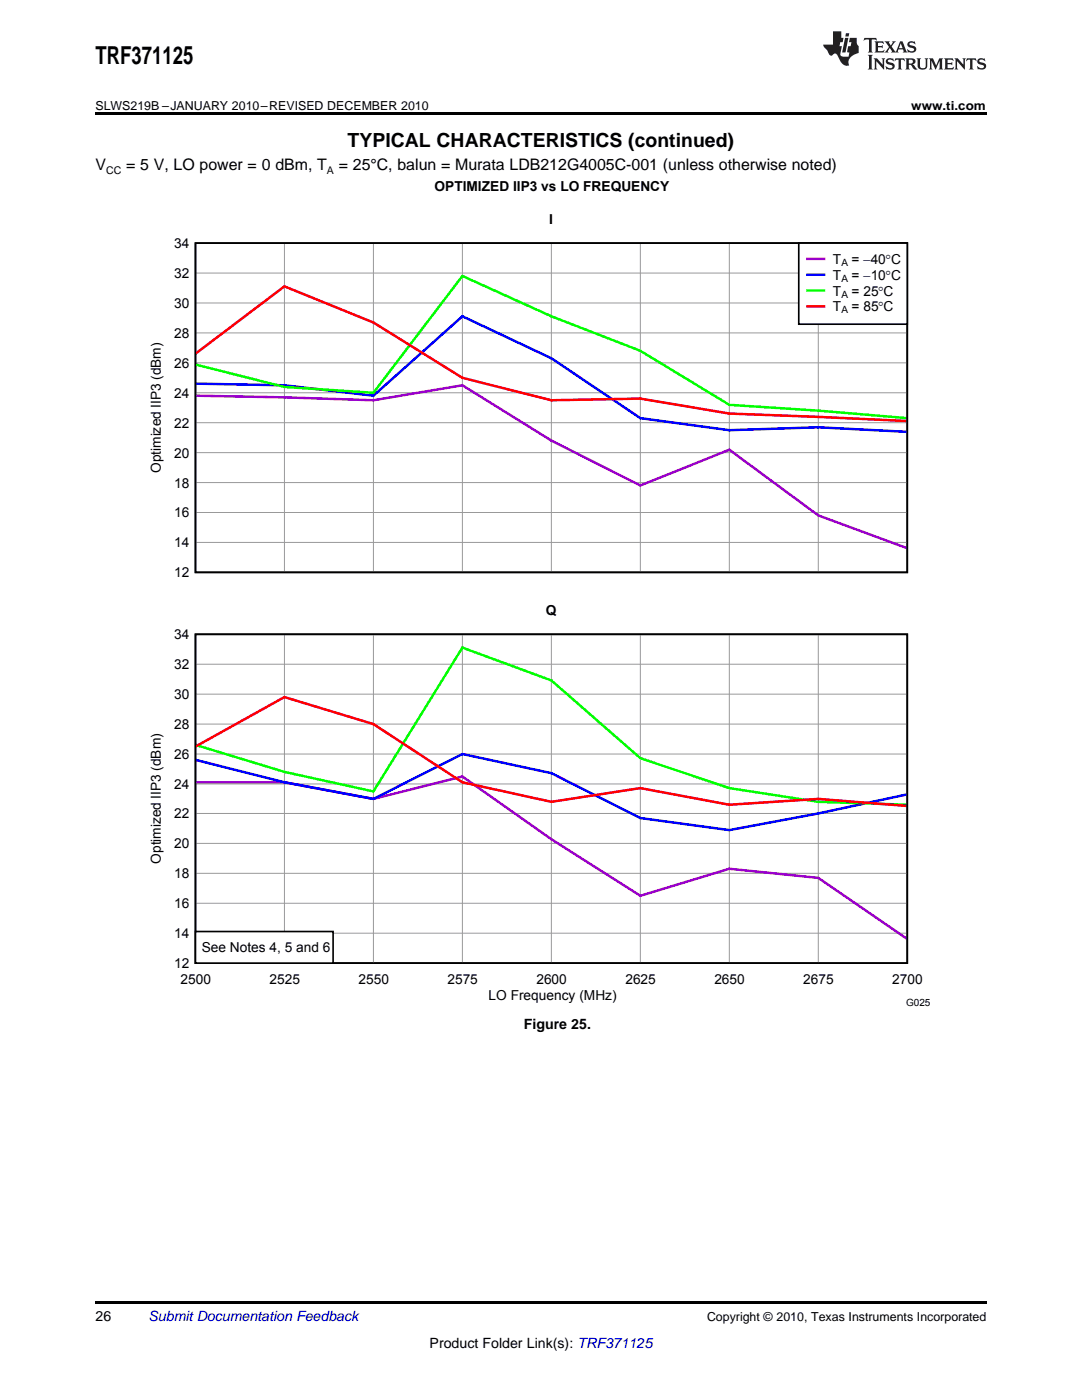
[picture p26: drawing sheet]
<svg xmlns="http://www.w3.org/2000/svg" width="216mm" height="279mm" viewBox="0 0 216 279" stroke-linecap="round" stroke-linejoin="round" font-family="sans-serif">
<defs><g id="words">
<text font-size="4.9" x="19" y="12.8">TRF371125</text>
<text font-size="3.9" x="69.4" y="29.3">TYPICAL CHARACTERISTICS (continued)</text>
<g font-size="3.2">
<text x="19" y="34">V</text>
<text x="25.2" y="34">= 5 V, LO power = 0 dBm, T</text>
<text x="67.6" y="34">= 25°C, balun = Murata LDB212G4005C-001 (unless otherwise noted)</text>
</g>
<g font-size="2.8">
<text x="104.5" y="205.3">Figure 25.</text>
<text x="19" y="263.6">26</text>
<text x="85.7" y="269">Product Folder Link(s): TRF371125</text>
</g>
<text font-size="2.8" fill="#0000c8" x="29.6" y="263.6">Submit Documentation Feedback</text>
<g font-size="2.7">
<text x="86.7" y="38.2">OPTIMIZED IIP3 vs LO FREQUENCY</text>
<text x="109.6" y="44.6">I</text>
<text x="34.8" y="49.5">34</text>
<text x="166.2" y="52.7">T</text>
<text x="169.9" y="52.7">= −40°C</text>
<text x="34.8" y="55.5">32</text>
<text x="166.2" y="55.8">T</text>
<text x="166.2" y="59">T</text>
<text x="169.9" y="55.8">= −10°C</text>
<text x="169.9" y="59">= 25°C</text>
<text x="34.8" y="61.5">30</text>
<text x="166.2" y="62.1">T</text>
<text x="169.9" y="62.1">= 85°C</text>
<text x="34.8" y="67.4">28</text>
<text x="34.8" y="73.4">26</text>
<text x="34.8" y="79.4">24</text>
<text x="34.8" y="85.4">22</text>
<text x="32.1" y="94.4" transform="rotate(-90 32.1 94.4)">Optimized IIP3 (dBm)</text>
<text x="34.8" y="91.3">20</text>
<text x="34.8" y="97.3">18</text>
<text x="34.8" y="103.3">16</text>
<text x="34.8" y="109.2">14</text>
<text x="34.8" y="115.2">12</text>
<text x="108.9" y="122.7">Q</text>
<text x="34.8" y="127.6">34</text>
<text x="34.8" y="133.6">32</text>
<text x="34.8" y="139.5">30</text>
<text x="34.8" y="145.5">28</text>
<text x="34.8" y="151.5">26</text>
<text x="34.8" y="157.5">24</text>
<text x="34.8" y="163.3">22</text>
<text x="32.1" y="172.4" transform="rotate(-90 32.1 172.4)">Optimized IIP3 (dBm)</text>
<text x="34.8" y="169.3">20</text>
<text x="34.8" y="175.3">18</text>
<text x="34.8" y="181.3">16</text>
<text x="34.8" y="187.2">14</text>
<text x="40.2" y="190.1">See Notes 4, 5 and 6</text>
<text x="34.8" y="193.2">12</text>
<text x="36" y="196.4">2500</text>
<text x="53.8" y="196.4">2525</text>
<text x="71.5" y="196.4">2550</text>
<text x="89.3" y="196.4">2575</text>
<text x="107" y="196.4">2600</text>
<text x="124.8" y="196.4">2625</text>
<text x="142.5" y="196.4">2650</text>
<text x="160.3" y="196.4">2675</text>
<text x="178" y="196.4">2700</text>
<text x="97.5" y="199.6">LO Frequency (MHz)</text>
</g>
<g font-size="2.5">
<text x="19" y="21.9">SLWS219B –JANUARY 2010–REVISED DECEMBER 2010</text>
<text x="181.8" y="21.9">www.ti.com</text>
<text x="141.1" y="263.6">Copyright © 2010, Texas Instruments Incorporated</text>
</g>
<g font-size="2.1">
<text x="21.2" y="34.6">CC</text>
<text x="65.2" y="34.6">A</text>
</g>
<g font-size="2">
<text x="167.9" y="53.1">A</text>
<text x="167.9" y="56.2">A</text>
<text x="167.9" y="59.4">A</text>
<text x="167.9" y="62.5">A</text>
<text x="180.8" y="200.8">G025</text>
</g>
</g></defs>
<g fill="#231f20">
<path d="M172.5 7.6l-.1 .5 .4-.2h.6v.1v2.1l-.2 .4h.9l-.2-.4v-2.1l.1-.1h.5l.5 .2-.2-.5zM174.5 8.3l.2 .3v1.5l-.2 .4h1.8l.2-.6a1.04 1.04 0 0 1-1.3 .2v-.7h.6l.3 .2v-.6l-.3 .2h-.6v-.6l.8-.1 .4 .3-.2-.5zM176.5 8.3l.9 1.1-.9 1.1h.8l-.2-.2 .4-.7 .5 .7-.2 .2h1.5l-.2-.2 .2-.4h.9l.1 .4-.2 .2h1l-.3-.3-.7-1.9h-.5l-.9 2-.8-1 .9-1h-.8l.1 .3-.4 .5-.3-.6 .1-.2zM179.7 8.6l.4 1h-.7zM181.3 8.4a.63 .63 0 0 0-.2 .7 .63 .63 0 0 0 .6 .4l.6 .2 .1 .2a.75 .75 0 0 1-.7 .4 .75 .75 0 0 1-.6-.5l.1 .7 .1-.1a1.11 1.11 0 0 0 1.5-.6 1.13 1.13 0 0 0-1.2-.8l-.1-.4a1.04 1.04 0 0 1 1.2 .2l-.2-.5-.2 .1-.4-.2zM173.2 10.9l.2 .4v2.2l-.2 .4h1l-.3-.4v-2.2l.3-.4zM174.3 11.6l.3 .4v1.5l-.3 .4h.8l-.2-.4v-1.3l1.5 1.7v-1.9l.2-.4h-.7l.2 .4v.9l-1.1-1.3zM177 11.8a.62 .62 0 0 0-.2 .7 .62 .62 0 0 0 .6 .4l.6 .1 .1 .3a.76 .76 0 0 1-.7 .3 .76 .76 0 0 1-.7-.4l.2 .7 .1-.1a1.11 1.11 0 0 0 1.5-.6 1.13 1.13 0 0 0-1.2-.8l-.1-.4a1.04 1.04 0 0 1 1.2 .2l-.2-.6-.2 .1-.5-.1zM178.7 11.6l-.2 .6a.61 .61 0 0 1 .8-.3v1.6l-.2 .4h.9l-.2-.4v-1.6a.63 .63 0 0 1 .7 .3l-.1-.6zM180.6 11.6l.3 .4v1.5l-.3 .4h1l-.2-.2-.1-.8 .6 .2a.76 .76 0 0 0 1.2 .7l-1-1a.58 .58 0 0 0 .6-.5 .58 .58 0 0 0-.5-.6zM181.4 11.9h.1a.45 .45 0 0 1 .5 .1 .45 .45 0 0 1 .1 .5l-.8 .2zM182.9 11.6l.2 .2a2.17 2.17 0 0 0 .3 1.9 .99 .99 0 0 0 1.6-.6v-1.1l.2-.4h-.7l.2 .2a1.92 1.92 0 0 1-.2 1.8 .6 .6 0 0 1-.9-.5v-1.1l.2-.4zM185.4 11.6l.2 .4v1.5l-.2 .4h.7l-.2-.4v-1.4l.8 1.8 .8-1.8v1.4l-.2 .4h.9l-.2-.4v-1.5l.2-.4h-.8l-.6 1.5-.6-1.5zM188.4 11.6l.2 .4v1.5l-.2 .4h1.8l.1-.6a1.04 1.04 0 0 1-1.2 .1v-.6h.5l.4 .2v-.6l-.4 .2h-.5v-.7h.8l.3 .3-.1-.6zM190.5 11.6l.2 .4v1.5l-.2 .4h.7l-.2-.4v-1.3l1.5 1.7v-1.9l.2-.4h-.7l.2 .4v.9l-1.1-1.3zM192.9 11.6l-.1 .6a.61 .61 0 0 1 .7-.3l.1 1.6-.3 .4h1l-.3-.4 .1-1.6a.63 .63 0 0 1 .7 .3l-.1-.6zM195.2 11.8a.62 .62 0 0 0-.2 .7 .62 .62 0 0 0 .6 .4l.6 .1 .1 .3a.76 .76 0 0 1-.7 .3 .76 .76 0 0 1-.6-.4l.1 .7 .1-.1a1.11 1.11 0 0 0 1.6-.6 1.13 1.13 0 0 0-1.3-.8l-.1-.4a1.04 1.04 0 0 1 1.2 .2l-.1-.6-.2 .1-.5-.1z"/>
<path d="M166.2 6.3v2.6h-1.9v.4l.8 .9a.91 .91 0 0 0 1 .8 .56 .56 0 0 1 .5-.3 .56 .56 0 0 1 .5 .3l.4 .8a1.53 1.53 0 0 0 1.9 1.2 1.54 1.54 0 0 1 1-2.1l.9-.3v-1.4a1.52 1.52 0 0 1-.4-1.6h-1.3l-.2 .8h.5l-.2 .8h-.5l-.1 1v.2l.4 .1-.2 .8a1.93 1.93 0 0 1-1.6-.3l.3-1.8h-.5l.2-.8h.4l.2-.8h-.4v-1.3zM168.6 7.6l-.6 2.9h.7l.6-2.9zM168.8 6.6l-.1 .7h.6l.2-.7z"/>
</g>
<path d="M39 48.5h142v65.7h-142z" fill="none" stroke="#000" stroke-width=".33"/>
<g fill="none" stroke="#999" stroke-width=".2">
<path d="M39 54.5h142.1M56.8 48.5v65.8M74.5 48.5v65.8M92.3 48.5v65.8M110 48.5v65.8M127.8 48.5v65.8M145.5 48.5v65.8M163.3 48.5v65.8M39 78.4h142.1M39 72.4h142.1M39 66.4h142.1M39 60.5h142.1"/>
<path d="M39 96.3h142.1M39 90.3h142.1M39 84.4h142.1M39 108.3h142.1M39 102.3h142.1"/>
</g>
<path d="M39 79l17.8 .3 17.7 .6 17.8-3 17.7 11 17.8 9 17.7-7.1 17.8 13.1 17.7 6.5" fill="none" stroke="#90c" stroke-width=".5"/>
<path d="M39 76.6l17.8 .3 17.7 2.1 17.8-15.9 17.7 8.4 17.8 11.9 17.7 2.5 17.8-.6 17.7 .9" fill="none" stroke="#00f" stroke-width=".5"/>
<path d="M39 72.8l17.8 4.4 17.7 1.2 17.8-23.3 17.7 8 17.8 6.9 17.7 10.8 17.8 1.2 17.7 1.4" fill="none" stroke="#0f0" stroke-width=".5"/>
<path d="M39 70.6l17.8-13.5 17.7 7.3 17.8 11 17.7 4.5 17.8-.4 17.7 3 35.5 1.5" fill="none" stroke="#f00" stroke-width=".5"/>
<g fill="#fff">
<path d="M36 115.8h7v6.3h-7z"/>
<path d="M53.6 115.8h8.5v6.3h-8.5z"/>
<path d="M70.3 115.8h8.4v6.3h-8.4z"/>
<path d="M87.3 115.8h8.5v6.3h-8.5z"/>
<path d="M105.7 115.8h8.5v6.3h-8.5z"/>
<path d="M124.2 115.8h8.5v6.3h-8.5z"/>
<path d="M141.2 115.8h8.5v6.3h-8.5z"/>
<path d="M159.7 115.8h8.5v6.3h-8.5z"/>
<path d="M177.5 115.8h6.9v6.3h-6.9z"/>
<path d="M159.4 48.5h21.6v16.2h-21.6z"/>
</g>
<path d="M159.4 48.5h21.6v16.2h-21.6zM39 126.6h142v65.6h-142z" fill="none" stroke="#000" stroke-width=".33"/>
<path d="M161.1 51.7h3.3M39 156.1h17.8l17.7 3.3 17.8-4.4 17.7 12.5 17.8 11.3 17.7-5.4 17.8 1.8 17.7 12.2" fill="none" stroke="#90c" stroke-width=".5"/>
<path d="M161.1 54.8h3.3M39 151.7l17.8 4.4 17.7 3.3 17.8-8.9 17.7 3.8 17.8 9 17.7 2.4 17.8-3.4 17.7-3.8" fill="none" stroke="#00f" stroke-width=".5"/>
<path d="M161.1 58h3.3M39 148.7l17.8 5.3 17.7 3.9 17.8-28.7 17.7 6.6 17.8 15.5 17.7 6 17.8 2.7 17.7 .6" fill="none" stroke="#0f0" stroke-width=".5"/>
<path d="M161.1 61.1h3.3M39 149l17.8-9.9 17.7 5.4 17.8 11.6 17.7 3.9 17.8-2.7 17.7 3.3 17.8-1.2 17.7 1.4" fill="none" stroke="#f00" stroke-width=".5"/>
<g fill="none" stroke="#999" stroke-width=".2">
<path d="M39 138.5h142.1M39 132.6h142.1M56.8 126.6v65.7M74.5 126.6v65.7M92.3 126.6v65.7M110 126.6v65.7M127.8 126.6v65.7M145.5 126.6v65.7M163.3 126.6v65.7M39 156.5h142.1M39 150.5h142.1M39 144.5h142.1"/>
<path d="M39 174.3h142.1M39 168.3h142.1M39 162.3h142.1M39 186.2h142.1M39 180.3h142.1"/>
</g>
<path d="M39 185.9h27.5v6.3h-27.5z" fill="#fff"/>
<path d="M39 185.9h27.5v6.3h-27.5z" fill="none" stroke="#000" stroke-width=".33"/>
<path d="M19 259.7h177.8v.5h-177.8z" fill="#000"/>
<path d="M111.5 207.1h.3v.7h-.3z" fill="#fff"/>
<path d="M19 22.5h177.8v.5h-177.8z" fill="#000"/>
<use href="#words"/>
</svg>
